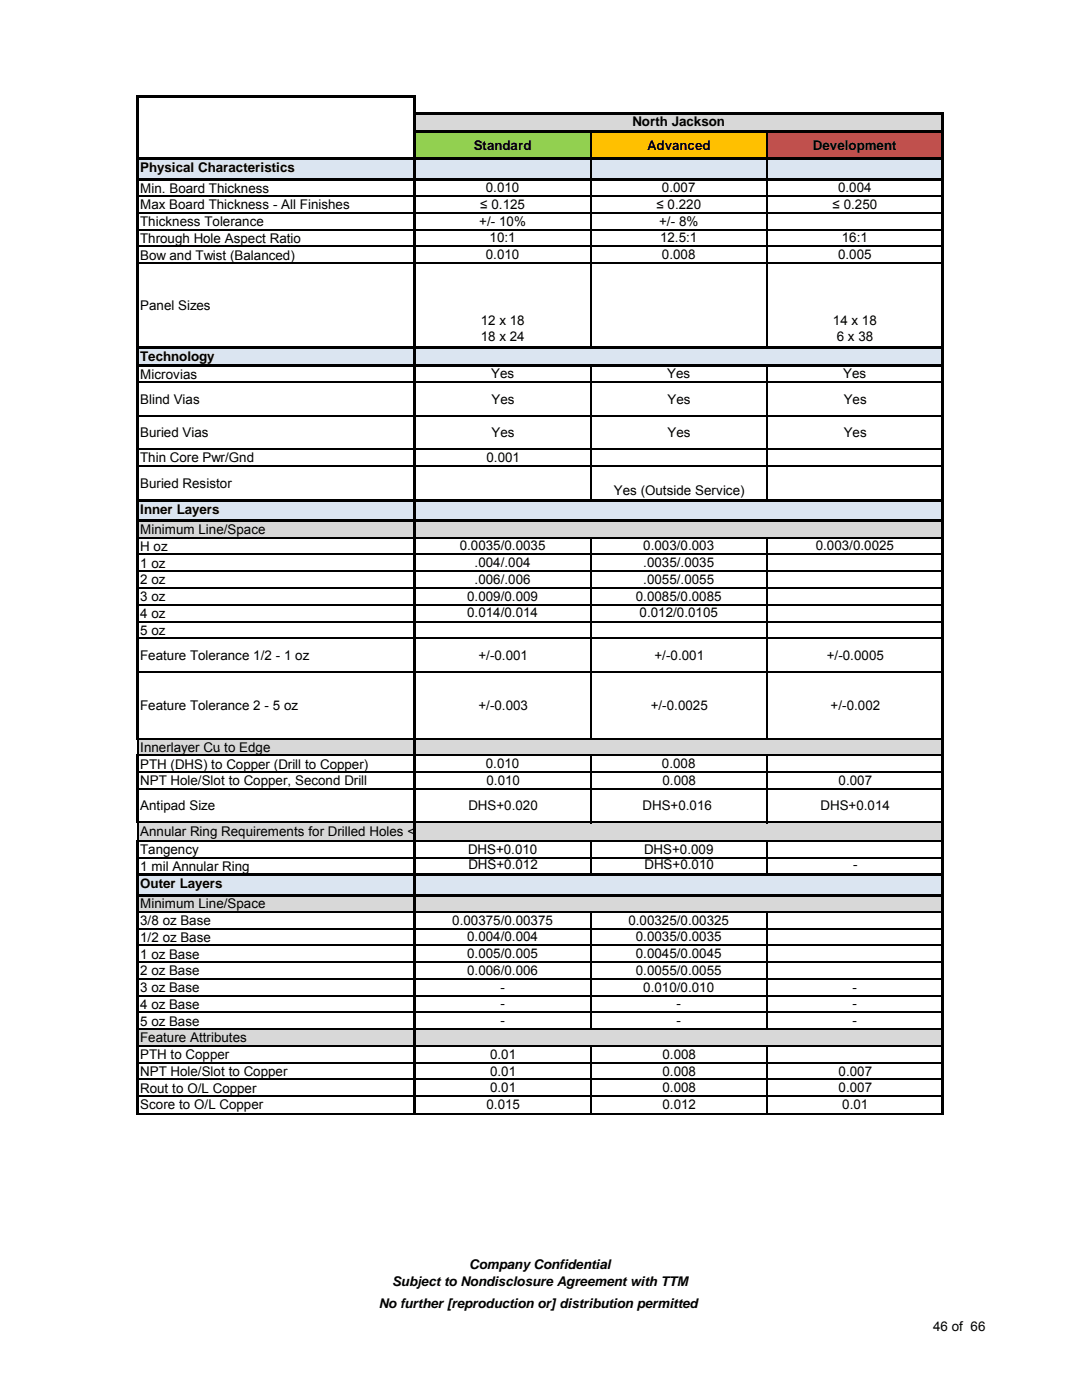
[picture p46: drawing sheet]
<svg xmlns="http://www.w3.org/2000/svg" width="216mm" height="279mm" viewBox="0 0 216 279" stroke-linecap="round" stroke-linejoin="round" font-family="sans-serif">
<defs><g id="words">
<g font-size="2.7">
<text x="94.5" y="29.9">Standard</text>
<text x="126.2" y="25.2">North Jackson</text>
<text x="129.1" y="29.9">Advanced</text>
<text x="162.2" y="29.9">Development</text>
<text x="28" y="34.4">Physical Characteristics</text>
<text x="28" y="38.4">Min. Board Thickness</text>
<text x="28" y="41.8">Max Board Thickness - All Finishes</text>
<text x="95.8" y="41.7">≤ 0.125</text>
<text x="96.9" y="38.4">0.010</text>
<text x="131" y="41.7">≤ 0.220</text>
<text x="132.1" y="38.4">0.007</text>
<text x="166.1" y="41.7">≤ 0.250</text>
<text x="167.2" y="38.4">0.004</text>
<text x="28" y="45.1">Thickness Tolerance</text>
<text x="95.6" y="45">+/- 10%</text>
<text x="131.5" y="45">+/- 8%</text>
<text x="28" y="48.5">Through Hole Aspect Ratio</text>
<text x="28" y="51.8">Bow and Twist (Balanced)</text>
<text x="96.9" y="51.7">0.010</text>
<text x="97.7" y="48.4">10:1</text>
<text x="131.7" y="48.4">12.5:1</text>
<text x="132.1" y="51.7">0.008</text>
<text x="167.2" y="51.7">0.005</text>
<text x="168" y="48.4">16:1</text>
<text x="28" y="61.9">Panel Sizes</text>
<text x="95.9" y="64.8">12 x 18</text>
<text x="166.2" y="64.8">14 x 18</text>
<text x="95.9" y="68.1">18 x 24</text>
<text x="167" y="68.1">6 x 38</text>
<text x="28" y="72.1">Technology</text>
<text x="28" y="75.6">Microvias</text>
<text x="98" y="75.5">Yes</text>
<text x="133.1" y="75.5">Yes</text>
<text x="168.3" y="75.5">Yes</text>
<text x="28" y="80.6">Blind Vias</text>
<text x="98.1" y="80.6">Yes</text>
<text x="133.2" y="80.6">Yes</text>
<text x="168.4" y="80.6">Yes</text>
<text x="28" y="87.2">Buried Vias</text>
<text x="98.1" y="87.2">Yes</text>
<text x="133.2" y="87.2">Yes</text>
<text x="168.4" y="87.2">Yes</text>
<text x="28" y="92.3">Thin Core Pwr/Gnd</text>
<text x="97.1" y="92.2">0.001</text>
<text x="28" y="97.4">Buried Resistor</text>
<text x="122.5" y="98.8">Yes (Outside Service)</text>
<text x="28" y="102.5">Inner Layers</text>
<text x="28" y="106.6">Minimum Line/Space</text>
<text x="28" y="109.9">H oz</text>
<text x="28" y="113.3">1 oz</text>
<text x="91.7" y="109.9">0.0035/0.0035</text>
<text x="94.7" y="113.2">.004/.004</text>
<text x="128.4" y="109.9">0.003/0.003</text>
<text x="128.4" y="113.2">.0035/.0035</text>
<text x="162.8" y="109.9">0.003/0.0025</text>
<text x="28" y="116.6">2 oz</text>
<text x="28" y="120">3 oz</text>
<text x="93.2" y="119.9">0.009/0.009</text>
<text x="94.7" y="116.5">.006/.006</text>
<text x="126.9" y="119.9">0.0085/0.0085</text>
<text x="128.4" y="116.5">.0055/.0055</text>
<text x="28" y="123.3">4 oz</text>
<text x="93.2" y="123.2">0.014/0.014</text>
<text x="127.6" y="123.2">0.012/0.0105</text>
<text x="28" y="126.7">5 oz</text>
<text x="28" y="131.7">Feature Tolerance 1/2 - 1 oz</text>
<text x="95.5" y="131.7">+/-0.001</text>
<text x="130.6" y="131.7">+/-0.001</text>
<text x="165" y="131.7">+/-0.0005</text>
<text x="28" y="141.7">Feature Tolerance 2 - 5 oz</text>
<text x="95.5" y="141.7">+/-0.003</text>
<text x="129.8" y="141.7">+/-0.0025</text>
<text x="165.7" y="141.7">+/-0.002</text>
<text x="28" y="150.1">Innerlayer Cu to Edge</text>
<text x="28" y="153.4">PTH (DHS) to Copper (Drill to Copper)</text>
<text x="96.9" y="153.3">0.010</text>
<text x="132.1" y="153.3">0.008</text>
<text x="28" y="156.7">NPT Hole/Slot to Copper, Second Drill</text>
<text x="28" y="161.7">Antipad Size</text>
<text x="93.5" y="161.7">DHS+0.020</text>
<text x="97.1" y="156.7">0.010</text>
<text x="128.2" y="161.7">DHS+0.016</text>
<text x="132.2" y="156.7">0.008</text>
<text x="163.7" y="161.7">DHS+0.014</text>
<text x="167.3" y="156.7">0.007</text>
<text x="28" y="166.8">Annular Ring Requirements for Drilled Holes &lt;</text>
<text x="28" y="170.5">Tangency</text>
<text x="28" y="173.8">1 mil Annular Ring</text>
<text x="93.4" y="170.4">DHS+0.010</text>
<text x="93.5" y="173.5">DHS+0.012</text>
<text x="128.5" y="170.4">DHS+0.009</text>
<text x="128.6" y="173.5">DHS+0.010</text>
<text x="170.2" y="173.5">-</text>
<text x="28" y="177.2">Outer Layers</text>
<text x="28" y="181.3">Minimum Line/Space</text>
<text x="28" y="184.6">3/8 oz Base</text>
<text x="90.3" y="184.5">0.00375/0.00375</text>
<text x="125.4" y="184.5">0.00325/0.00325</text>
<text x="28" y="188">1/2 oz Base</text>
<text x="28" y="191.3">1 oz Base</text>
<text x="93.2" y="187.9">0.004/0.004</text>
<text x="93.2" y="191.2">0.005/0.005</text>
<text x="126.9" y="187.9">0.0035/0.0035</text>
<text x="126.9" y="191.2">0.0045/0.0045</text>
<text x="28" y="194.6">2 oz Base</text>
<text x="28" y="198">3 oz Base</text>
<text x="93.2" y="194.6">0.006/0.006</text>
<text x="99.9" y="197.9">-</text>
<text x="126.9" y="194.6">0.0055/0.0055</text>
<text x="128.4" y="197.9">0.010/0.010</text>
<text x="170.1" y="197.9">-</text>
<text x="28" y="201.3">4 oz Base</text>
<text x="99.9" y="201.3">-</text>
<text x="135" y="201.3">-</text>
<text x="170.1" y="201.3">-</text>
<text x="28" y="204.7">5 oz Base</text>
<text x="28" y="208">Feature Attributes</text>
<text x="99.9" y="204.6">-</text>
<text x="135" y="204.6">-</text>
<text x="170.1" y="204.6">-</text>
<text x="28" y="211.4">PTH to Copper</text>
<text x="28" y="214.7">NPT Hole/Slot to Copper</text>
<text x="97.8" y="211.3">0.01</text>
<text x="97.8" y="214.7">0.01</text>
<text x="132.2" y="211.3">0.008</text>
<text x="132.2" y="214.7">0.008</text>
<text x="167.3" y="214.7">0.007</text>
<text x="28" y="218.1">Rout to O/L Copper</text>
<text x="28" y="221.4">Score to O/L Copper</text>
<text x="97.1" y="221.3">0.015</text>
<text x="97.8" y="218">0.01</text>
<text x="132.2" y="221.3">0.012</text>
<text x="132.2" y="218">0.008</text>
<text x="167.3" y="218">0.007</text>
<text x="168.1" y="221.3">0.01</text>
<text x="78.2" y="256.6">Subject to Nondisclosure Agreement with TTM</text>
<text x="93.6" y="253.2">Company Confidential</text>
<text x="75.6" y="261">No further [reproduction or] distribution permitted</text>
<text x="186.2" y="265.6">46 of 66</text>
</g>
</g></defs>
<g fill="#dbe5f1">
<path d="M27.6 31.7h55.2v4.2h-55.2z"/>
<path d="M27.6 69.4h55.2v3.6h-55.2z"/>
<path d="M27.6 99.9h55.2v4.1h-55.2z"/>
</g>
<g fill="#d8d8d8">
<path d="M27.6 104h55.2v3.4h-55.2z"/>
<path d="M27.6 147.4h55.2v2.2h-55.2z"/>
</g>
<path d="M27.7 31.5h55.3v.5h-55.3zM27.7 35.6h55.3v.5h-55.3zM82.5 19.4h.5v16.7h-.5zM27.7 69.2h55.3v.5h-55.3zM27.7 72.7h55.3v.5h-55.3zM82.5 69.7h.5v3.5h-.5zM27.7 99.6h55.3v.5h-55.3zM27.7 103.7h55.3v.5h-55.3zM82.5 100.1h.5v4.1h-.5zM27.2 19h.5v128.6h-.5zM27.3 147.6h.3v2h-.3zM82.5 147.3h.5v2.3h-.5z" fill="#000"/>
<path d="M27.7 19.2h55.3" fill="none" stroke="#000" stroke-width=".42"/>
<g fill="none" stroke="#000" stroke-width=".25">
<path d="M27.7 39.2h55.1M27.7 42.5h55.1M27.7 45.8h55.1M27.7 49.2h55.1M27.7 52.5h55.1M27.7 76.3h55.1M27.7 83h55.1M27.7 89.7h55.1M27.7 93h55.1M27.7 107.3h55.1M27.7 110.7h55.1M27.7 114h55.1"/>
<path d="M27.7 117.3h55.1M27.7 120.7h55.1M27.7 124h55.1M27.7 127.4h55.1M27.7 134.1h55.1M27.7 147.4h54.8"/>
</g>
<path d="M82.8 22.7h105.2v3.5h-105.2z" fill="#d8d8d8"/>
<path d="M82.8 26.2h35.1v5.6h-35.1z" fill="#92d050"/>
<path d="M117.9 26.2h35.1v5.6h-35.1z" fill="#ffc000"/>
<path d="M153 26.2h35v5.6h-35z" fill="#c0504d"/>
<g fill="#dbe5f1">
<path d="M82.8 31.7h105.2v4.2h-105.2z"/>
<path d="M82.8 69.4h105.2v3.6h-105.2z"/>
</g>
<path d="M82.8 93h105.2v6.9h-105.2z" fill="#fff"/>
<path d="M82.8 99.9h105.2v4.1h-105.2z" fill="#dbe5f1"/>
<path d="M82.8 104h105.2v3.4h-105.2z" fill="#d8d8d8"/>
<path d="M82.8 127.4h105.2v20.1h-105.2z" fill="#fff"/>
<path d="M82.8 147.4h105.2v2.2h-105.2z" fill="#d8d8d8"/>
<g fill="none" stroke="#000" stroke-width=".25">
<path d="M83 39.2h104.9M117.9 26.5v5M117.9 32v3.6M117.9 36.1v33.1M153 26.5v5M153 32v3.6M153 36.1v33.1M83 42.5h104.9M83 45.8h104.9M83 49.2h104.9M83 52.5h104.9M83 76.3h104.9"/>
<path d="M117.9 73.2v26.4M153 73.2v26.4M83 83h104.9M83 89.7h104.9M83 93h104.9M83 107.3h104.9M83 110.7h104.9M83 114h104.9M83 117.3h104.9M117.9 107.4v40.2M153 107.4v40.2M83 120.7h104.9"/>
<path d="M83 124h104.9M83 127.4h104.9M83 134.1h104.9M83 147.4h104.9"/>
</g>
<path d="M83 22.4h105.4v.5h-105.4zM83 26h105.4v.5h-105.4zM83 31.5h105.4v.5h-105.4zM83 35.6h105.4v.5h-105.4zM83 69.2h105.4v.5h-105.4zM83 72.7h105.4v.5h-105.4zM83 99.6h105.4v.5h-105.4zM83 103.7h105.4v.5h-105.4zM82.5 22.4h.5v127.2h-.5zM187.9 22.9h.5v126.7h-.5z" fill="#000"/>
<g fill="#d8d8d8">
<path d="M27.6 149.6h55.2v1.2h-55.2z"/>
<path d="M27.6 164.1h55.2v3.8h-55.2z"/>
</g>
<path d="M27.6 174.5h55.2v4.2h-55.2z" fill="#dbe5f1"/>
<g fill="#d8d8d8">
<path d="M27.6 178.6h55.2v3.4h-55.2z"/>
<path d="M27.6 205.4h55.2v3.4h-55.2z"/>
</g>
<path d="M27.3 149.6h.3v1h-.3zM82.5 149.6h.5v1.3h-.5zM27.2 150.6h.5v13.7h-.5zM27.7 174.3h55.3v.5h-55.3zM27.7 178.4h55.3v.5h-55.3zM82.5 174.8h.5v7.3h-.5zM82.5 201.9h.5v7h-.5zM27.2 167.7h.5v54.7h-.5z" fill="#000"/>
<g fill="none" stroke="#000" stroke-width=".25">
<path d="M27.7 150.7h54.8M27.7 154.1h55.1M27.7 157.4h55.1M27.5 164.3v3.4M27.7 164.1h55.1M27.7 167.9h55.1M27.7 171.2h55.1M27.7 182h54.8M27.7 185.3h55.1M27.7 188.7h55.1M27.7 192h55.1M27.7 195.4h55.1"/>
<path d="M27.7 198.7h55.1M27.7 202.1h54.8M27.7 205.4h54.8M27.7 208.7h54.8M27.7 212.1h55.1M27.7 215.4h55.1M27.7 218.8h55.1M27.7 222.3h55.1"/>
</g>
<path d="M82.8 149.6h105.2v1.2h-105.2z" fill="#d8d8d8"/>
<path d="M82.8 154.1h105.2v10.1h-105.2z" fill="#fff"/>
<path d="M82.8 164.1h105.2v3.8h-105.2z" fill="#d8d8d8"/>
<path d="M82.8 171.2h105.2v3.4h-105.2z" fill="#fff"/>
<path d="M82.8 174.5h105.2v4.2h-105.2z" fill="#dbe5f1"/>
<path d="M82.8 178.6h105.2v3.4h-105.2z" fill="#d8d8d8"/>
<path d="M82.8 182h105.2v23.4h-105.2z" fill="#fff"/>
<path d="M82.8 205.4h105.2v3.4h-105.2z" fill="#d8d8d8"/>
<path d="M82.8 208.7h105.2v13.6h-105.2z" fill="#fff"/>
<g fill="none" stroke="#000" stroke-width=".25">
<path d="M83 150.7h104.9M83 154.1h104.9M83 157.4h104.9M117.9 150.9v13.4M153 150.9v13.4M83 164.1h104.9M83 167.9h104.9M83 171.2h104.9M117.9 168v6.3M153 168v6.3M83 182h104.9M83 185.3h104.9"/>
<path d="M83 188.7h104.9M83 192h104.9M83 195.4h104.9M83 198.7h104.9M117.9 182.1v23.4M153 182.1v23.4M83 202.1h104.9M83 205.4h104.9M83 208.7h104.9M83 212.1h104.9M83 215.4h104.9M83 218.8h104.9"/>
<path d="M117.9 208.9v13.5M153 208.9v13.5M83 222.3h104.9"/>
</g>
<path d="M83 174.3h105.4v.5h-105.4zM83 178.4h105.4v.5h-105.4zM82.5 149.6h.5v72.8h-.5zM187.9 149.6h.5v72.8h-.5z" fill="#000"/>
<use href="#words"/>
</svg>
